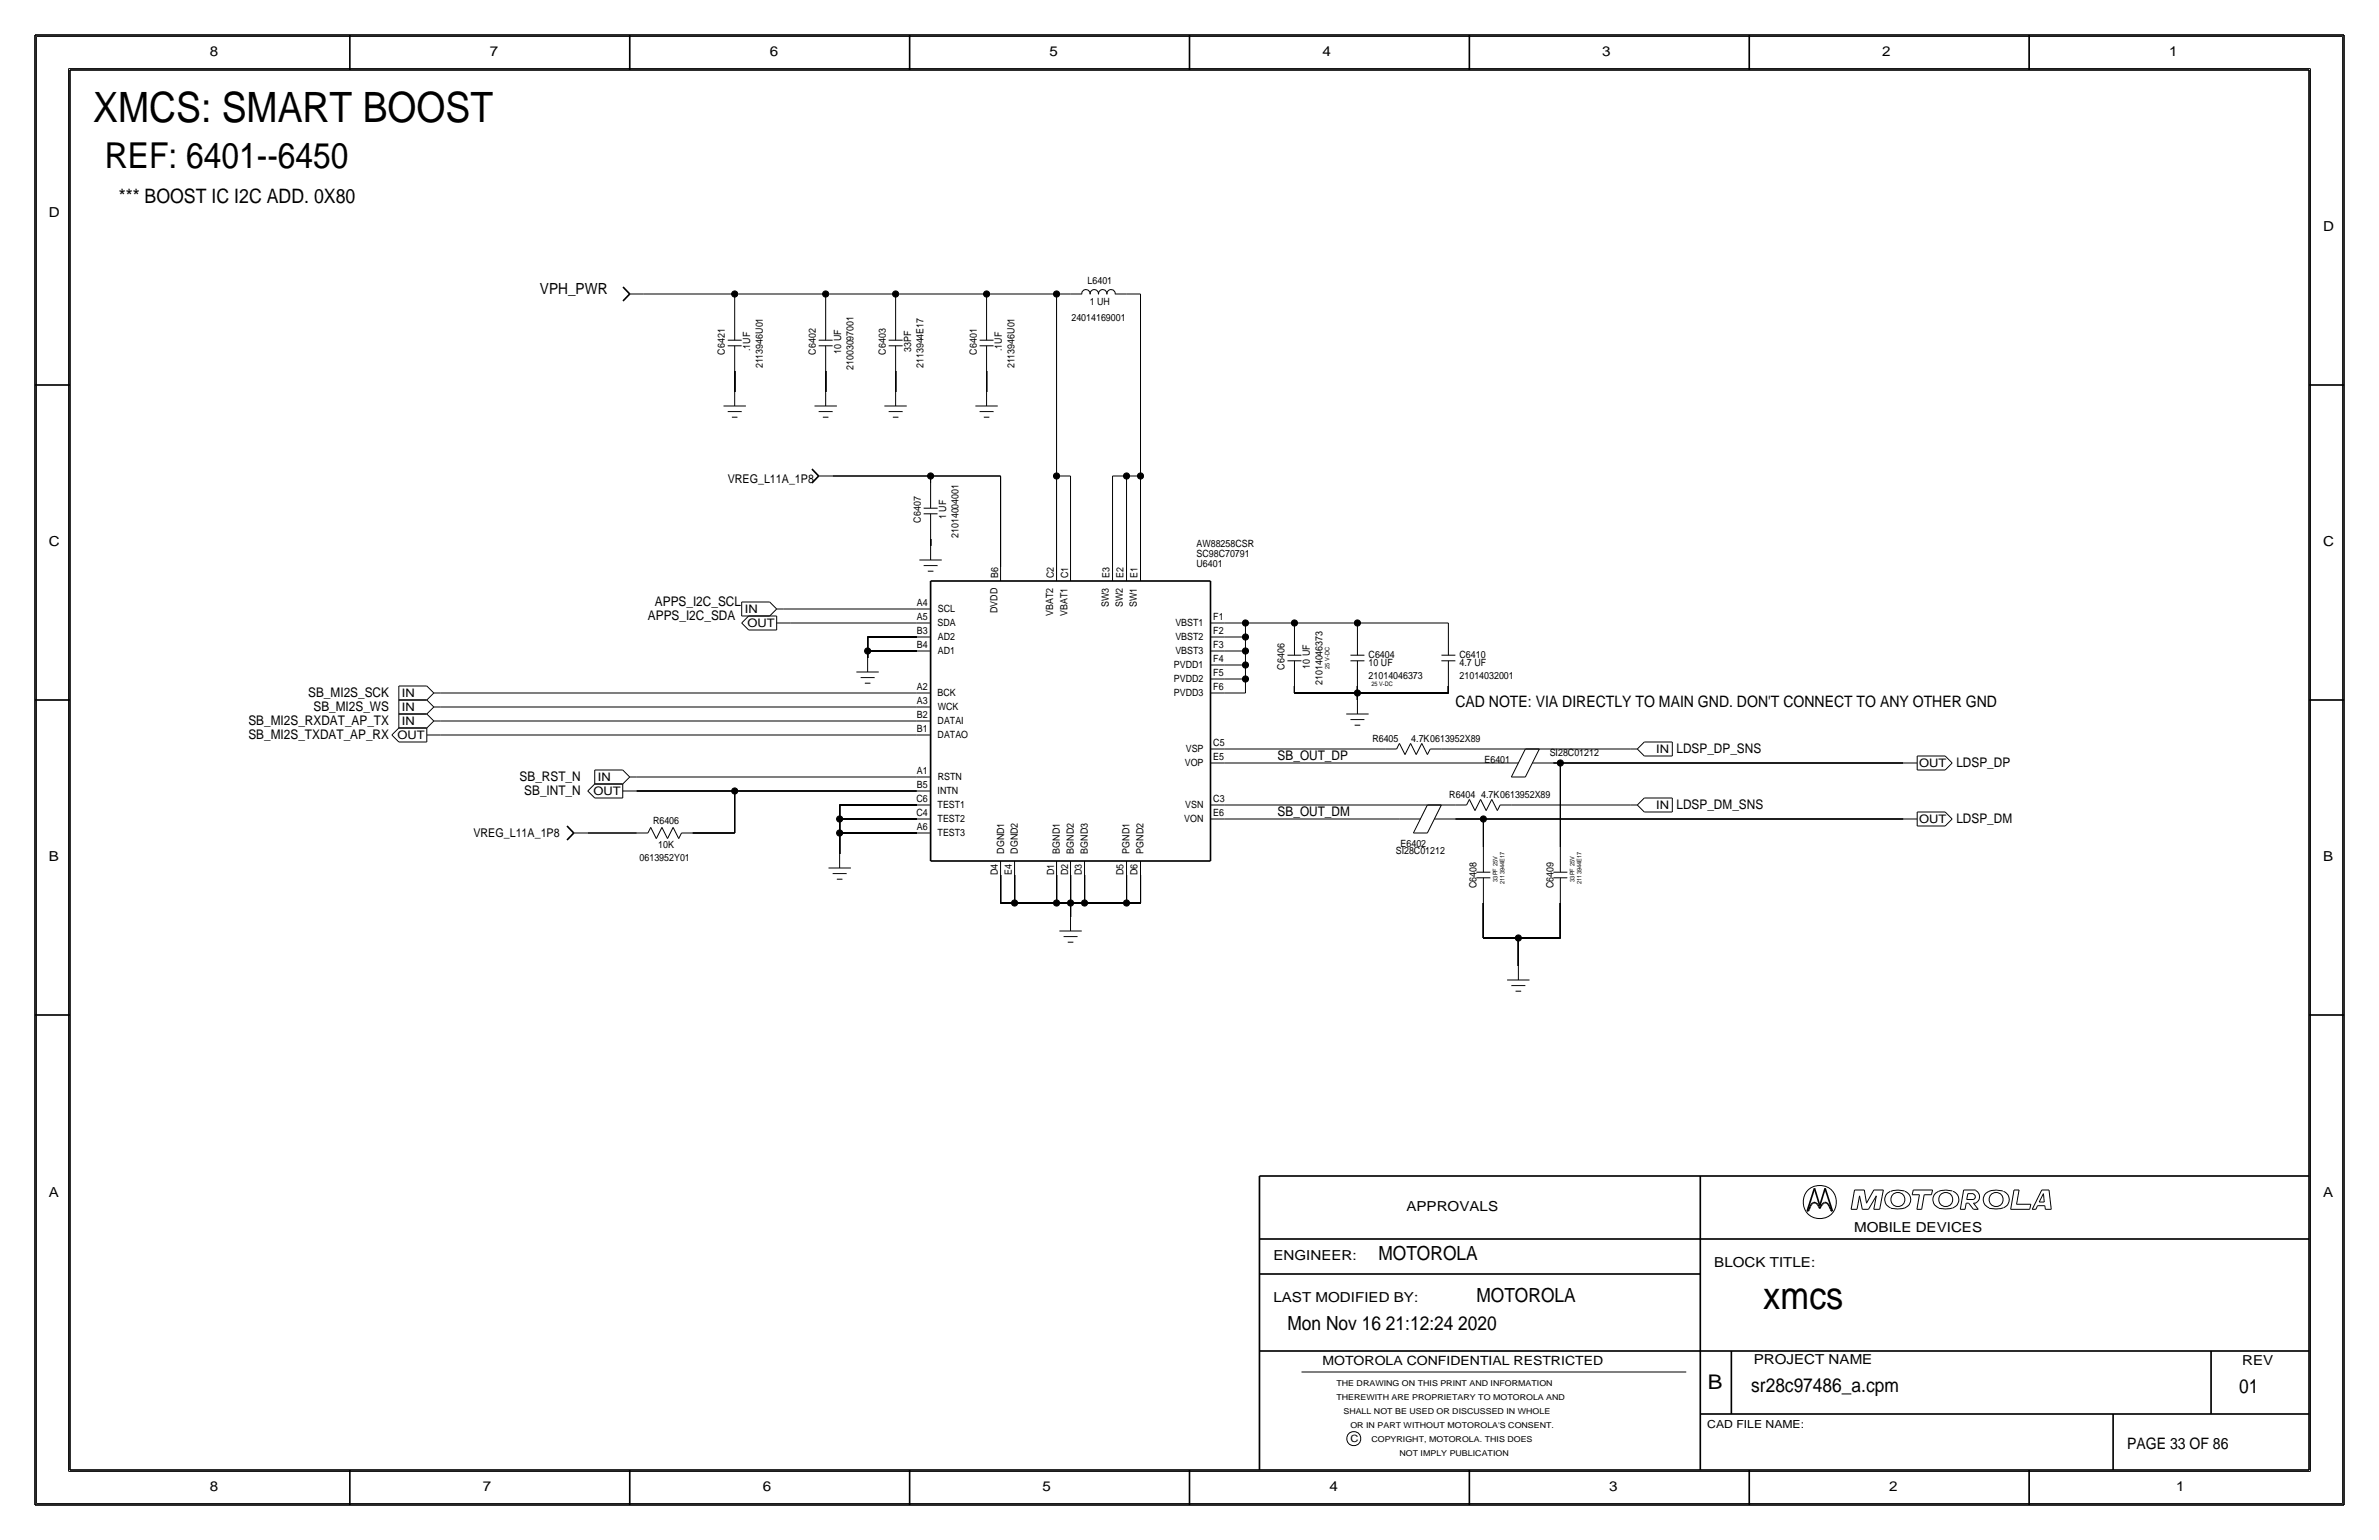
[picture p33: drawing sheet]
<svg xmlns="http://www.w3.org/2000/svg" width="432mm" height="279mm" viewBox="0 0 432 279" stroke-linecap="round" stroke-linejoin="round" font-family="sans-serif">
<defs><g id="words">
<text font-size="7.6" x="16.9" y="22.1">XMCS: SMART BOOST</text>
<text font-size="7" x="320" y="237.5">xmcs</text>
<text font-size="6.5" x="19" y="30.5">REF: 6401--6450</text>
<text font-size="3.7" x="310" y="252.1">B</text>
<text font-size="3.6" x="21.6" y="36.8">*** BOOST IC I2C ADD. 0X80</text>
<g font-size="3.5">
<text x="250.2" y="228.6">MOTOROLA</text>
<text x="268" y="236.2">MOTOROLA</text>
<text x="233.7" y="241.3">Mon Nov 16 21:12:24 2020</text>
<text x="317.9" y="252.6">sr28c97486_a.cpm</text>
<text x="406.4" y="252.7">01</text>
</g>
<g font-size="2.9">
<text x="264.2" y="128.3">CAD NOTE: VIA DIRECTLY TO MAIN GND. DON'T CONNECT TO ANY OTHER GND</text>
<text x="386.1" y="262.9">PAGE 33 OF 86</text>
</g>
<text font-size="2.8" x="98" y="53.3">VPH_PWR</text>
<g font-size="2.5">
<text x="38.1" y="10.2">8</text>
<text x="88.9" y="10.2">7</text>
<text x="139.7" y="10.2">6</text>
<text x="190.5" y="10.2">5</text>
<text x="240" y="10.2">4</text>
<text x="290.8" y="10.2">3</text>
<text x="341.6" y="10.2">2</text>
<text x="393.7" y="10.2">1</text>
<text x="8.9" y="39.4">D</text>
<text x="421.6" y="41.9">D</text>
<text x="8.9" y="99.1">C</text>
<text x="421.6" y="99.1">C</text>
<text x="8.9" y="156.2">B</text>
<text x="421.6" y="156.2">B</text>
<text x="8.9" y="217.2">A</text>
<text x="255.3" y="219.7">APPROVALS</text>
<text x="421.6" y="217.2">A</text>
<text x="336.5" y="223.5">MOBILE DEVICES</text>
<text x="231.1" y="228.6">ENGINEER:</text>
<text x="311.1" y="229.9">BLOCK TITLE:</text>
<text x="231.1" y="236.2">LAST MODIFIED BY:</text>
<text x="318.3" y="247.5">PROJECT NAME</text>
<text x="407" y="247.6">REV</text>
<text x="38.1" y="270.5">8</text>
<text x="87.6" y="270.5">7</text>
<text x="138.4" y="270.5">6</text>
<text x="189.2" y="270.5">5</text>
<text x="241.3" y="270.5">4</text>
<text x="292.1" y="270.5">3</text>
<text x="342.9" y="270.5">2</text>
<text x="395" y="270.5">1</text>
</g>
<g font-size="2.4">
<text x="117.6" y="112.5">APPS_I2C_SDA</text>
<text x="118.9" y="110">APPS_I2C_SCL</text>
<text x="45.1" y="131.6">SB_MI2S_RXDAT_AP_TX</text>
<text x="55.9" y="126.5">SB_MI2S_SCK</text>
<text x="56.9" y="129">SB_MI2S_WS</text>
<text x="45.1" y="134.1">SB_MI2S_TXDAT_AP_RX</text>
<text x="231.9" y="137.9">SB_OUT_DP</text>
<text x="304.3" y="136.7">LDSP_DP_SNS</text>
<text x="94.3" y="141.7">SB_RST_N</text>
<text x="355.1" y="139.2">LDSP_DP</text>
<text x="95.2" y="144.3">SB_INT_N</text>
<text x="231.9" y="148.1">SB_OUT_DM</text>
<text x="304.3" y="146.8">LDSP_DM_SNS</text>
<text x="355.1" y="149.4">LDSP_DM</text>
</g>
<text font-size="2.3" x="240" y="247.6">MOTOROLA CONFIDENTIAL RESTRICTED</text>
<g font-size="2.2">
<text x="132.1" y="87.6">VREG_L11A_1P8</text>
<text x="85.9" y="151.9">VREG_L11A_1P8</text>
</g>
<g font-size="2.1">
<text x="135.2" y="111.2">IN</text>
<text x="135.7" y="113.8">OUT</text>
<text x="72.9" y="131.5">IN</text>
<text x="72.9" y="129">IN</text>
<text x="72.9" y="126.4">IN</text>
<text x="72.2" y="134.2">OUT</text>
<text x="300.6" y="136.6">IN</text>
<text x="108.5" y="141.7">IN</text>
<text x="348.3" y="139.2">OUT</text>
<text x="107.7" y="144.3">OUT</text>
<text x="300.6" y="146.8">IN</text>
<text x="348.3" y="149.4">OUT</text>
</g>
<text font-size="2" x="309.9" y="259.1">CAD FILE NAME:</text>
<g font-size="1.8">
<text x="197.4" y="51.6">L6401</text>
<text x="194.5" y="58.2">24014169001</text>
<text x="197.8" y="55.4">1 UH</text>
<text x="131.6" y="64.3" transform="rotate(-90 131.6 64.3)">C6421</text>
<text x="136.1" y="63.7" transform="rotate(-90 136.1 63.7)">.1UF</text>
<text x="148.1" y="64.3" transform="rotate(-90 148.1 64.3)">C6402</text>
<text x="152.7" y="64.2" transform="rotate(-90 152.7 64.2)">10 UF</text>
<text x="160.8" y="64.3" transform="rotate(-90 160.8 64.3)">C6403</text>
<text x="165.4" y="63.9" transform="rotate(-90 165.4 63.9)">33PF</text>
<text x="177.3" y="64.3" transform="rotate(-90 177.3 64.3)">C6401</text>
<text x="181.9" y="63.7" transform="rotate(-90 181.9 63.7)">.1UF</text>
<text x="138.4" y="66.8" transform="rotate(-90 138.4 66.8)">2113946U01</text>
<text x="154.9" y="67.2" transform="rotate(-90 154.9 67.2)">21003097001</text>
<text x="167.6" y="66.8" transform="rotate(-90 167.6 66.8)">2113944E17</text>
<text x="184.2" y="66.8" transform="rotate(-90 184.2 66.8)">2113946U01</text>
<text x="167.1" y="94.8" transform="rotate(-90 167.1 94.8)">C6407</text>
<text x="171.7" y="94.2" transform="rotate(-90 171.7 94.2)">1 UF</text>
<text x="174" y="97.6" transform="rotate(-90 174 97.6)">21014004001</text>
<text x="217.2" y="99.2">AW88258CSR</text>
<text x="217.2" y="101">SC98C70791</text>
<text x="181.2" y="104.9" transform="rotate(-90 181.2 104.9)">B6</text>
<text x="191.3" y="104.9" transform="rotate(-90 191.3 104.9)">C2</text>
<text x="193.9" y="104.9" transform="rotate(-90 193.9 104.9)">C1</text>
<text x="201.4" y="104.9" transform="rotate(-90 201.4 104.9)">E3</text>
<text x="203.9" y="104.9" transform="rotate(-90 203.9 104.9)">E2</text>
<text x="206.5" y="104.9" transform="rotate(-90 206.5 104.9)">E1</text>
<text x="217.2" y="102.9">U6401</text>
<text x="166.4" y="112.5">A5</text>
<text x="166.4" y="110">A4</text>
<text x="170.2" y="113.6">SDA</text>
<text x="170.2" y="111">SCL</text>
<text x="181.1" y="111.2" transform="rotate(-90 181.1 111.2)">DVDD</text>
<text x="191.2" y="111.8" transform="rotate(-90 191.2 111.8)">VBAT2</text>
<text x="193.8" y="111.8" transform="rotate(-90 193.8 111.8)">VBAT1</text>
<text x="201.3" y="110.2" transform="rotate(-90 201.3 110.2)">SW3</text>
<text x="203.8" y="110.2" transform="rotate(-90 203.8 110.2)">SW2</text>
<text x="206.3" y="110.2" transform="rotate(-90 206.3 110.2)">SW1</text>
<text x="213.3" y="113.6">VBST1</text>
<text x="220.2" y="112.5">F1</text>
<text x="166.4" y="115.1">B3</text>
<text x="166.4" y="117.7">B4</text>
<text x="170.2" y="118.7">AD1</text>
<text x="170.2" y="116.2">AD2</text>
<text x="213.3" y="116.2">VBST2</text>
<text x="213.3" y="118.7">VBST3</text>
<text x="220.2" y="115.1">F2</text>
<text x="220.2" y="117.7">F3</text>
<text x="248.4" y="119.4">C6404</text>
<text x="264.9" y="119.4">C6410</text>
<text x="166.4" y="125.2">A2</text>
<text x="213.1" y="121.3">PVDD1</text>
<text x="213.1" y="123.8">PVDD2</text>
<text x="220.2" y="120.2">F4</text>
<text x="220.2" y="122.7">F5</text>
<text x="220.2" y="125.3">F6</text>
<text x="233.2" y="121.5" transform="rotate(-90 233.2 121.5)">C6406</text>
<text x="237.7" y="121.3" transform="rotate(-90 237.7 121.3)">10 UF</text>
<text x="240" y="124.3" transform="rotate(-90 240 124.3)">21014046373</text>
<text x="248.4" y="123.2">21014046373</text>
<text x="248.4" y="120.9">10 UF</text>
<text x="264.9" y="120.9">4.7 UF</text>
<text x="264.9" y="123.2">21014032001</text>
<text x="166.4" y="127.8">A3</text>
<text x="166.4" y="130.4">B2</text>
<text x="170.2" y="126.3">BCK</text>
<text x="170.2" y="131.4">DATAI</text>
<text x="170.2" y="128.8">WCK</text>
<text x="213.1" y="126.3">PVDD3</text>
<text x="166.4" y="132.8">B1</text>
<text x="170.2" y="133.9">DATAO</text>
<text x="215.2" y="136.4">VSP</text>
<text x="220.2" y="137.9">E5</text>
<text x="220.2" y="135.3">C5</text>
<text x="249.1" y="134.6">R6405</text>
<text x="256.2" y="134.6">4.7K0613952X89</text>
<text x="281.3" y="137.2">SI28C01212</text>
<text x="166.4" y="140.4">A1</text>
<text x="166.4" y="143">B5</text>
<text x="170.2" y="141.5">RSTN</text>
<text x="215" y="138.9">VOP</text>
<text x="269.5" y="138.4">E6401</text>
<text x="118.5" y="149.5">R6406</text>
<text x="166.3" y="145.5">C6</text>
<text x="166.3" y="148.1">C4</text>
<text x="170.2" y="144.1">INTN</text>
<text x="170.2" y="146.6">TEST1</text>
<text x="170.2" y="149.1">TEST2</text>
<text x="215" y="149.1">VON</text>
<text x="215.1" y="146.6">VSN</text>
<text x="220.2" y="148">E6</text>
<text x="220.2" y="145.5">C3</text>
<text x="263.1" y="144.8">R6404</text>
<text x="268.9" y="144.8">4.7K0613952X89</text>
<text x="119.5" y="153.8">10K</text>
<text x="166.4" y="150.6">A6</text>
<text x="170.2" y="151.7">TEST3</text>
<text x="182.3" y="154.9" transform="rotate(-90 182.3 154.9)">DGND1</text>
<text x="184.8" y="154.9" transform="rotate(-90 184.8 154.9)">DGND2</text>
<text x="192.4" y="154.9" transform="rotate(-90 192.4 154.9)">BGND1</text>
<text x="194.9" y="154.9" transform="rotate(-90 194.9 154.9)">BGND2</text>
<text x="197.5" y="154.9" transform="rotate(-90 197.5 154.9)">BGND3</text>
<text x="205" y="154.9" transform="rotate(-90 205 154.9)">PGND1</text>
<text x="207.6" y="154.9" transform="rotate(-90 207.6 154.9)">PGND2</text>
<text x="253.3" y="154.9">SI28C01212</text>
<text x="254.2" y="153.7">E6402</text>
<text x="116.1" y="156.2">0613952Y01</text>
<text x="181.1" y="158.8" transform="rotate(-90 181.1 158.8)">D4</text>
<text x="183.6" y="158.7" transform="rotate(-90 183.6 158.7)">E4</text>
<text x="191.3" y="158.8" transform="rotate(-90 191.3 158.8)">D1</text>
<text x="193.9" y="158.8" transform="rotate(-90 193.9 158.8)">D2</text>
<text x="196.3" y="158.8" transform="rotate(-90 196.3 158.8)">D3</text>
<text x="203.9" y="158.8" transform="rotate(-90 203.9 158.8)">D5</text>
<text x="206.5" y="158.8" transform="rotate(-90 206.5 158.8)">D6</text>
<text x="268" y="161.1" transform="rotate(-90 268 161.1)">C6408</text>
<text x="281.9" y="161.1" transform="rotate(-90 281.9 161.1)">C6409</text>
<text x="245.1" y="261.6">C</text>
</g>
<g font-size="1.5">
<text x="242.6" y="251.5">THE DRAWING ON THIS PRINT AND INFORMATION</text>
<text x="242.6" y="254">THEREWITH ARE PROPRIETARY TO MOTOROLA AND</text>
<text x="243.8" y="256.5">SHALL NOT BE USED OR DISCUSSED IN WHOLE</text>
<text x="245.1" y="259.1">OR IN PART WITHOUT MOTOROLA'S CONSENT.</text>
<text x="248.9" y="261.6">COPYRIGHT, MOTOROLA. THIS DOES</text>
<text x="254" y="264.2">NOT IMPLY PUBLICATION</text>
</g>
<g font-size="1.1">
<text x="241.3" y="121.3" transform="rotate(-90 241.3 121.3)">25 V-DC</text>
<text x="248.9" y="124.5">25 V-DC</text>
<text x="271.8" y="160" transform="rotate(-90 271.8 160)">33PF 25V</text>
<text x="273" y="160.3" transform="rotate(-90 273 160.3)">2113944E17</text>
<text x="285.8" y="160" transform="rotate(-90 285.8 160)">33PF 25V</text>
<text x="287" y="160.3" transform="rotate(-90 287 160.3)">2113944E17</text>
</g>
</g></defs>
<!-- layer: Nets -->
<g fill="none" stroke="#000" stroke-width=".18">
<path d="M116.8 53.3h16.5zM133.3 53.3v3.9zM133.4 53.3h16.5zM149.9 53.3v3.9zM149.9 53.3h12.7zM162.6 53.3v3.9zM162.6 53.3h16.5zM179.1 53.3h12.7zM179.1 53.3v3.9zM191.8 53.3v33.1zM191.8 53.3h2.5zM204.5 53.3h2.5z"/>
<path d="M207 53.3v33.1zM133.3 67.3v3.8zM149.9 67.3v3.8zM162.6 67.3v3.8zM179.1 67.3v3.8zM151.1 86.4h17.8zM168.9 97.8v1.3zM168.9 86.4v1.2zM168.9 86.4h12.7zM181.6 86.4v16.5zM191.8 86.4v16.5zM191.8 86.4h2.5z"/>
<path d="M194.3 86.4v16.5zM201.9 86.4v16.5zM201.9 86.4h2.6zM204.5 86.4v16.5zM204.5 86.4h2.5zM207 86.4v16.5zM142.2 110.5h24.2zM143.5 113h22.9zM157.5 118.1v1.3zM157.5 115.6v2.5zM157.5 115.6h8.9zM157.5 118.1h8.9z"/>
<path d="M222.2 115.6h3.9zM222.2 118.1h3.9zM222.3 113h3.8zM226.1 113v2.6zM226.1 115.6v2.5zM226.1 118.1v2.6zM226.1 113h8.8zM234.9 113v1.3zM234.9 113h11.5zM246.4 113v1.3zM246.4 113h16.5zM262.9 113v1.3z"/>
<path d="M80 130.8h86.4zM80 133.3h86.4zM80 128.3h86.4zM80 125.7h86.4zM222.2 120.7h3.9zM222.2 123.2h3.9zM222.2 125.7h3.9zM222.2 138.4h49.6zM222.2 135.9h29.3zM226.1 120.7v2.5zM226.1 123.2v2.5zM234.9 124.5v1.2z"/>
<path d="M234.9 125.7h11.5zM246.4 125.7v1.3zM246.4 124.5v1.2zM246.4 125.7h16.5zM261.6 135.9h34.3zM262.9 124.5v1.2zM281.9 138.4h1.3zM283.2 138.4v15.3zM283.2 138.4h62.2zM106.7 151.1h8.9zM115.6 141h50.8zM115.6 143.5h17.7z"/>
<path d="M125.7 151.1h7.6zM133.3 143.5v7.6zM133.4 143.5h33zM152.4 146h14zM152.4 151.1v3.8zM152.4 148.6v2.5zM152.4 146.1v2.5zM152.4 151.1h14zM152.4 148.6h14zM181.6 158.8v5zM184.1 158.8v5zM191.8 158.8v5z"/>
<path d="M194.3 158.8v5zM196.8 158.8v5zM204.5 158.8v5zM207 158.8v5zM222.2 148.6h31.8zM222.3 146h41.9zM264.2 148.6h5zM269.2 148.6v5.1zM269.2 148.6h76.2zM274.3 146h21.6zM181.6 163.8h2.5zM184.1 163.8h7.7z"/>
<path d="M191.8 163.8h2.5zM194.3 163.8v2.6zM194.3 163.8h2.5zM196.9 163.8h7.6zM204.5 163.8h2.5zM269.2 163.8v6.4zM269.2 170.2h6.4zM275.6 170.2v5.1zM275.6 170.2h7.6zM283.2 163.8v6.4z"/>
</g>
<g fill="#000" stroke="#000" stroke-width=".18">
<circle cx="133.3" cy="53.3" r=".56"/>
<circle cx="149.9" cy="53.3" r=".56"/>
<circle cx="162.6" cy="53.3" r=".56"/>
<circle cx="179.1" cy="53.3" r=".56"/>
<circle cx="191.8" cy="53.3" r=".56"/>
<circle cx="168.9" cy="86.4" r=".56"/>
<circle cx="191.8" cy="86.4" r=".56"/>
<circle cx="204.5" cy="86.4" r=".56"/>
<circle cx="207" cy="86.4" r=".56"/>
<circle cx="157.5" cy="118.1" r=".56"/>
<circle cx="226.1" cy="118.1" r=".56"/>
<circle cx="226.1" cy="115.6" r=".56"/>
<circle cx="226.1" cy="113" r=".56"/>
<circle cx="235" cy="113" r=".56"/>
<circle cx="246.4" cy="113" r=".56"/>
<circle cx="226.1" cy="120.6" r=".56"/>
<circle cx="226.1" cy="123.2" r=".56"/>
<circle cx="246.4" cy="125.7" r=".56"/>
<circle cx="283.2" cy="138.4" r=".56"/>
<circle cx="133.3" cy="143.5" r=".56"/>
<circle cx="152.4" cy="151.1" r=".56"/>
<circle cx="152.4" cy="148.6" r=".56"/>
<circle cx="269.2" cy="148.6" r=".56"/>
<circle cx="184.2" cy="163.8" r=".56"/>
<circle cx="191.8" cy="163.8" r=".56"/>
<circle cx="194.3" cy="163.8" r=".56"/>
<circle cx="196.9" cy="163.8" r=".56"/>
<circle cx="204.5" cy="163.8" r=".56"/>
<circle cx="275.6" cy="170.2" r=".56"/>
</g>
<!-- layer: Components -->
<g fill="none" stroke="#000" stroke-width=".18">
<path d="M114.3 53.3h2.5zM133.3 57.2v4.5zM149.9 57.2v4.5zM162.6 57.2v4.5zM179.1 57.2v4.5zM194.3 53.3h2zM196.3 53.4a.75 .75 0 0 1 .8-.9 .75 .75 0 0 1 .7 .9M197.9 53.4a.75 .75 0 0 1 .7-.9 .75 .75 0 0 1 .7 .9M199.4 53.4a.75 .75 0 0 1 .7-.9 .75 .75 0 0 1 .8 .9M200.9 53.4a.75 .75 0 0 1 .7-.9 .75 .75 0 0 1 .8 .9M202.4 53.3h2.1zM131.3 73.7h4.1z"/>
<path d="M132.1 62.7h2.5zM132.1 61.7h2.5zM132.1 74.7h2.5zM132.8 75.7h1.1zM133.3 62.7v4.6zM133.3 71.1v2.6zM147.8 73.7h4.1zM148.6 62.7h2.5zM148.6 61.7h2.5zM148.6 74.7h2.5zM149.4 75.7h1zM149.9 62.7v4.6z"/>
<path d="M149.9 71.1v2.6zM160.5 73.7h4.1zM161.3 62.7h2.5zM161.3 61.7h2.5zM161.3 74.7h2.5zM162.1 75.7h1zM162.6 62.7v4.6zM162.6 71.1v2.6zM177 73.7h4.1zM177.8 62.7h2.5zM177.8 61.7h2.5zM177.8 74.7h2.5z"/>
<path d="M178.6 75.7h1zM179.1 62.7v4.6zM179.1 71.1v2.6zM148.6 86.4h2.5zM167.6 93.2h2.6zM167.6 92.2h2.6zM168.9 93.2v4.6zM168.9 87.6v4.6zM168.9 99.1v2.5zM134.6 113l1.3 1.3zM134.6 109.2h5.1zM134.6 109.2v2.6z"/>
<path d="M134.6 111.8h5.1zM135.9 111.8l-1.3 1.2zM135.9 111.8h5.1zM135.9 114.3h5.1zM139.7 109.2l1.3 1.3zM141 113h2.5zM141 111.8v2.5zM141 110.5l-1.3 1.3zM141 110.5h1.2zM157.5 119.4v2.5zM166.4 118.1h2.5zM166.4 115.6h2.5z"/>
<path d="M166.4 113h2.5zM166.4 110.5h2.5zM166.9 101.6h4zM167.6 102.6h2.6zM168.4 103.6h1zM181.6 102.9v2.5zM191.8 102.9v2.5zM194.3 102.9v2.5zM201.9 102.9v2.5zM204.5 102.9v2.5zM207 102.9v2.5zM219.7 118.1h2.5z"/>
<path d="M219.7 115.6h2.5zM219.7 113h2.5zM233.7 119.9h2.5zM233.7 118.9h2.5zM234.9 119.9v4.6zM234.9 114.3v4.6zM245.1 119.9h2.5zM245.1 118.9h2.5zM246.4 119.9v4.6zM246.4 114.3v4.6zM261.6 119.9h2.6zM261.6 118.9h2.6z"/>
<path d="M262.9 119.9v4.6zM262.9 114.3v4.6zM71.1 133.3l1.3 1.3zM72.4 132.1l-1.3 1.2zM72.4 129.5h5.1zM72.4 129.5v2.6zM72.4 132.1h5.1zM72.4 127h5.1zM72.4 127v2.5zM72.4 124.5h5.1zM72.4 124.5v2.5zM72.4 134.6h5.1z"/>
<path d="M77.5 133.3h2.5zM77.5 132.1v2.5zM77.5 129.5l1.2 1.3zM77.5 127l1.2 1.3zM77.5 124.5l1.2 1.2zM77.5 129.5l1.2-1.2zM78.7 130.8l-1.2 1.3zM78.7 125.7l-1.2 1.3zM78.7 130.8h1.3zM78.7 128.3h1.3zM78.7 125.7h1.3zM107.9 139.7h5.1z"/>
<path d="M107.9 139.7v2.5zM113 139.7l1.3 1.3zM155.4 121.9h4.1zM156.2 122.9h2.5zM157 124h1zM166.4 130.8h2.5zM166.4 133.3h2.5zM166.4 128.3h2.5zM166.4 125.7h2.5zM219.7 125.7h2.5zM219.7 123.2h2.5zM219.7 120.7h2.5z"/>
<path d="M219.7 138.4h2.5zM219.7 135.9h2.5zM244.3 129.5h4.1zM245.1 130.6h2.5zM245.9 131.6h1zM246.4 127v2.5zM251.5 135.9h2zM254 134.9l-.5 1zM254 134.9l1 2zM256 134.9l-1 2zM256 134.9l1 2zM258.1 134.9l-1.1 2z"/>
<path d="M258.1 134.9l1 2zM259.6 135.9l-.5 1zM259.6 135.9h2zM271.8 138.4h3.8zM276.9 135.9l-2.6 5.1zM276.9 135.9h2.5zM278.1 138.4h3.8zM279.4 135.9l-2.5 5.1zM295.9 135.9h1.3zM297.2 135.9l1.2 1.3zM298.4 134.6l-1.2 1.3zM298.5 134.6h5z"/>
<path d="M298.5 137.2h5zM303.5 134.6v2.6zM345.4 138.4h2.6zM348 137.2h5.1zM348 139.7h5.1zM348 137.2v2.5zM353.1 137.2l1.2 1.2zM354.3 138.4l-1.2 1.3zM104.1 151.1h2.6zM106.7 143.5l1.2 1.3zM106.7 143.5l1.2-1.3zM107.9 142.2h5.1z"/>
<path d="M108 142.2h5zM108 144.8h5zM113 143.5h2.6zM113 142.2v2.6zM113 142.2l1.3-1.2zM114.3 141h1.3zM115.6 151.1h2zM118.1 150.1l-.5 1zM118.1 150.1l1 2zM120.1 150.1l-1 2zM120.1 150.1l1.1 2zM122.2 150.1l-1 2z"/>
<path d="M122.2 150.1l1 2zM123.7 151.1l-.5 1zM123.7 151.1h2zM150.4 157.5h4zM151.1 158.5h2.6zM151.9 159.5h1zM152.4 154.9v2.6zM166.4 146h2.5zM166.4 148.6h2.5zM166.4 143.5h2.5zM166.4 151.1h2.5zM166.4 141h2.5z"/>
<path d="M181.6 156.2v2.6zM184.1 156.2v2.6zM191.8 156.2v2.6zM194.3 156.2v2.6zM196.8 156.2v2.6zM204.5 156.2v2.6zM207 156.2v2.6zM219.7 148.6h2.5zM219.7 146h2.5zM254 148.6h3.8zM256.5 151.1h2.6zM259.1 146.1l-2.6 5z"/>
<path d="M259.1 146h2.5zM260.4 148.6h3.8zM261.6 146.1l-2.5 5zM264.2 146h2zM266.7 145l-.5 1zM266.7 145l1 2.1zM268 159.3h2.5zM268 158.2h2.5zM268.7 145l-1 2.1zM268.7 145l1 2.1zM269.2 159.3v4.5zM269.2 153.7v4.5z"/>
<path d="M270.8 145l-1.1 2.1zM270.8 145l1 2.1zM272.3 146.1l-.5 1zM272.3 146h2zM274.3 141h2.6zM281.9 159.3h2.6zM281.9 158.2h2.6zM283.2 159.3v4.5zM283.2 153.7v4.5zM295.9 146h1.3zM297.2 146l1.2 1.3zM298.4 144.8l-1.2 1.2z"/>
<path d="M298.5 144.8h5zM298.5 147.3h5zM303.5 144.8v2.5zM345.4 148.6h2.6zM348 147.3h5.1zM348 149.9h5.1zM348 147.3v2.6zM353.1 147.3l1.2 1.3zM353.1 149.9l1.2-1.3zM192.3 168.9h4zM193 169.9h2.6zM193.8 170.9h1z"/>
<path d="M194.3 166.4v2.5zM273.6 177.8h4zM274.3 178.8h2.6zM275.1 179.8h1zM275.6 175.3v2.5z"/>
</g>
<path d="M113.1 52.1l1.2 1.2zM114.3 53.3l-1.2 1.3zM147.4 85.1l1.2 1.3zM148.6 86.4l-1.2 1.2zM168.9 105.4h50.8zM168.9 105.4v50.8zM219.7 105.4v50.8zM102.9 149.9l1.2 1.2zM104.1 151.1l-1.2 1.3zM168.9 156.2h50.8z" fill="none" stroke="#000" stroke-width=".3"/>
<!-- layer: Page Border and Title Block -->
<g fill="none" stroke="#000" stroke-width=".3">
<path d="M6.3 6.4v266.7zM6.4 6.4h419zM12.7 12.7h406.4zM12.7 12.7v254zM63.5 6.4v6.3zM114.3 6.4v6.3zM165.1 6.4v6.3zM215.9 6.3v6.4zM266.7 6.4v6.3zM317.5 6.4v6.3zM368.3 6.4v6.3zM419.1 12.7v254z"/>
<path d="M425.4 6.4v266.7zM6.3 69.8h6.4zM419.1 69.8h6.3zM6.3 127h6.4zM419.1 127h6.3zM6.3 184.1h6.4zM419.1 184.1h6.3zM228.6 213.4v53.3zM228.6 213.4h190.5zM308.6 213.4v53.3zM328 219.7h.2zM328.4 219.4l-.2 .3z"/>
<path d="M328.6 218.8l-.2 .6zM328.8 218.5l-.2 .3zM329 218.3l.2-.1zM329 218.3l-.2 .2zM329.2 218.2h.2zM329.3 215.6l-1.3 4.1zM329.3 215.6l1 3.1zM329.4 218.2l.2 .1zM329.6 218.3l.3 .2zM329.9 218.5l.2 .3zM330.1 218.8l.2 .5zM330.5 218.8l-.2 .5z"/>
<path d="M330.8 218.5l-.3 .3zM331 218.3l.2-.1zM331 218.3l-.2 .2zM331.2 218.2h.2zM331.3 215.6l1.3 4.1zM331.3 215.6l-1 3.1zM331.4 218.2l.2 .1zM331.6 218.3l.2 .2zM331.8 218.5l.2 .3zM332 218.8l.3 .6zM332.3 219.4l.1 .3zM332.4 219.7h.2z"/>
<path d="M228.6 231.1h80zM228.6 224.8h190.5zM228.6 245.1h190.5zM308.6 256.5h110.5zM314.2 245.1v11.4zM383.5 256.5v10.2zM401.3 245.1v11.4zM6.4 273h419zM12.7 266.7h406.4zM63.5 266.7v6.4zM114.3 266.7v6.4zM165.1 266.7v6.4z"/>
<path d="M215.9 266.7v6.3zM266.7 266.7v6.4zM317.5 266.7v6.4zM368.3 266.7v6.4z"/>
</g>
<g fill="none" stroke="#000" stroke-width=".18">
<path d="M6.6 6.6h418.6zM6.6 6.6v266.2zM12.4 12.4v254.6zM12.4 12.4h407zM419.4 12.4v254.6zM425.2 6.6v266.2zM336 219.4h1.1zM336.6 215.9h1.8zM336.6 215.9l-.6 3.5zM337.5 217l-.4 2.4zM337.5 217l.5 2.4zM338 219.4h1.1z"/>
<path d="M338.4 215.9l.4 2.4zM340.1 215.9l-1.3 2.4zM340.1 219.4h1.1zM340.1 215.9h1.7zM340.6 217l-.5 2.4zM340.6 217l-1.5 2.4zM341.8 215.9l-.6 3.5zM343.1 216.2a1.6 1.6 0 0 0-1 1.5 1.6 1.6 0 0 0 1.1 1.4M345.7 216.1h-.2a4 4 0 0 0-2.3 .1M345.7 219.2a5.1 5.1 0 0 1-2.5 0M345.7 216.2a1.59 1.59 0 0 1 1.1 1.5 1.59 1.59 0 0 1-1.1 1.5M347.1 216.8h1.3z"/>
<path d="M347.3 215.9h3.5zM347.3 215.9l-.2 .9zM347.9 219.4h.9zM348.4 216.8l-.5 2.6zM349.2 216.8l-.4 2.6zM349.2 216.8h1.4zM350.8 215.9l-.2 .9zM354.4 216.1a3.1 3.1 0 0 0-3.3 .7 1.62 1.62 0 0 0 .8 2.3M354.4 219.2a5.1 5.1 0 0 1-2.5 0M354.5 216.2a1.59 1.59 0 0 1 1 1.5 1.59 1.59 0 0 1-1 1.5M355.8 219.4h.9zM356.4 215.9h2.2z"/>
<path d="M356.4 215.9l-.6 3.5zM356.9 218.3l-.2 1.1zM356.9 218.3h.4zM357 217.6h1.2zM357.2 216.6l-.2 1zM357.2 216.6h1zM357.3 218.3l.9 1.1zM358.1 216.7a.5 .5 0 0 1 .4 .4 .5 .5 0 0 1-.4 .5M358.2 219.4h.9zM358.2 218.3l.9 1.1zM358.2 218.3h.4zM358.5 216a1.24 1.24 0 0 1 .8 1.1 1.24 1.24 0 0 1-.8 1.2"/>
<path d="M363.5 216.1a3.1 3.1 0 0 0-3.3 .7 1.62 1.62 0 0 0 .8 2.3M363.6 219.2a5.1 5.1 0 0 1-2.6 0M363.6 216.2a1.59 1.59 0 0 1 1.1 1.5 1.59 1.59 0 0 1-1.1 1.5M364.9 219.4h3.5zM365.6 215.9l-.7 3.5zM365.6 215.9h.9zM366 218.5h2.6zM366.5 215.9l-.5 2.6zM368.6 218.5l-.2 .9zM368.9 219.4h.6zM369.8 218.7l-.3 .7zM369.8 218.7h1.3z"/>
<path d="M370.1 218.1h.9zM370.6 215.9l-1.7 3.5zM370.6 215.9h1.3zM370.9 216.6l-.8 1.5zM370.9 216.6l.1 1.5zM371.1 218.7l.1 .7zM371.2 219.4h1.1zM371.9 215.9l.4 3.5zM236.2 248.9h69.9zM6.6 272.8h418.6zM12.4 267h407z"/>
<circle cx="330.3" cy="218.1" r="3"/>
<circle cx="344.5" cy="217.6" r="1.28"/>
<circle cx="353.2" cy="217.6" r="1.28"/>
<circle cx="362.3" cy="217.6" r="1.28"/>
<circle cx="245.7" cy="261" r="1.28"/>
</g>
<use href="#words"/>
</svg>
